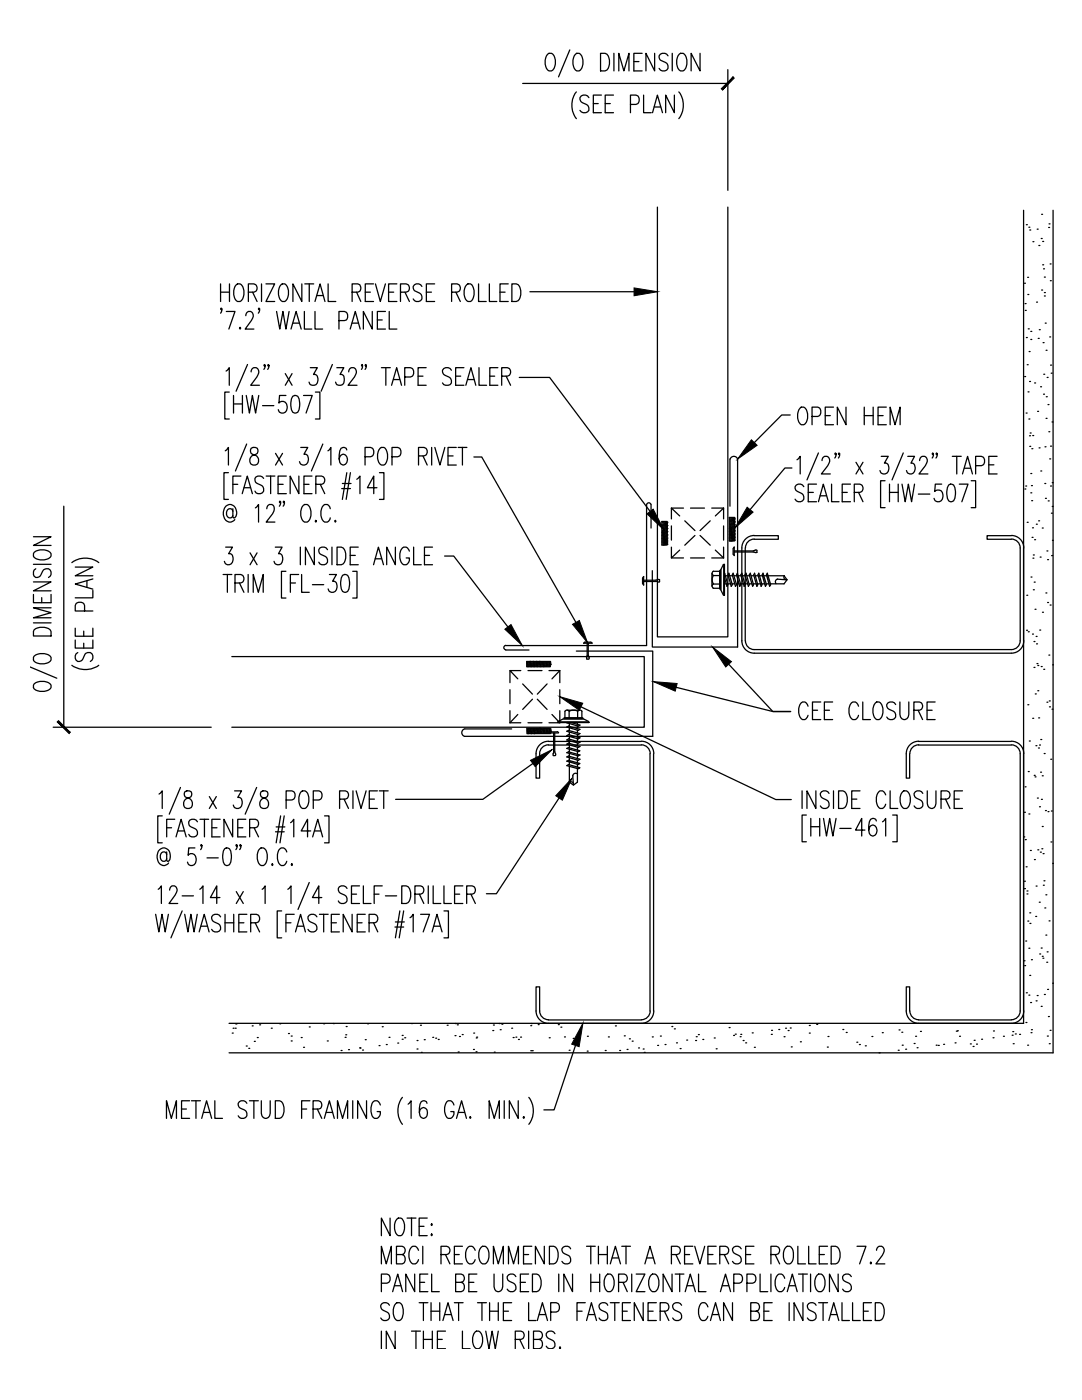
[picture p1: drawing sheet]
<svg xmlns="http://www.w3.org/2000/svg" width="216mm" height="279mm" viewBox="0 0 216 279" stroke-linecap="round" stroke-linejoin="round" font-family="sans-serif">
<g fill="none" stroke="#000" stroke-width=".25">
<path d="M104.3 16.7h40.9M109.3 10.8l.2-.2a.96 .96 0 0 1 1.2 .9 2.28 2.28 0 0 1-.6 2.7 .96 .96 0 0 1-1.2-.9 2.63 2.63 0 0 1 .4-2.5zM113.7 10l-2.3 5.3M114.8 10.8l.3-.2a.94 .94 0 0 1 1.1 .9 2.28 2.28 0 0 1-.6 2.7 .94 .94 0 0 1-1.1-.9 2.63 2.63 0 0 1 .3-2.5zM115 18.3a4.4 4.4 0 0 0 0 5.4M117.5 19.5a.93 .93 0 0 0-1-.6 .93 .93 0 0 0-.8 .9l.3 .5 1 .5a.89 .89 0 0 1 .5 1.2 .89 .89 0 0 1-1.1 .5l-.7-.5M119.8 10.6h.9a2.07 2.07 0 0 1 .8 2.7l-.4 .7-.4 .2h-.9zM120 19h-1.6v3.5h1.6M122.4 19h-1.6v3.5h1.6M122.5 10.6v3.6M123.5 14.2v-3.6l1 3.6 1-3.6v3.6M126.5 12.3h1"/>
<path d="M128.1 10.6h-1.6v3.6h1.6M128.4 19v3.5h1.5M130.6 10.6v3.6l-1.7-3.6v3.6M133.3 11.1a.93 .93 0 0 0-1-.5 .93 .93 0 0 0-.8 .9l.3 .5 1 .5a.95 .95 0 0 1 .2 1.5 .95 .95 0 0 1-1.5-.4M134.1 10.6v3.6M134.6 19v3.5l-1.8-3.5v3.5M135.5 18.3a4.4 4.4 0 0 1 0 5.4M135.5 10.8l.3-.2a.96 .96 0 0 1 1.1 .9 2.28 2.28 0 0 1-.6 2.7 .96 .96 0 0 1-1.1-.9 2.63 2.63 0 0 1 .3-2.5zM139.7 10.6v3.6l-1.8-3.6v3.6M145.2 13.9v24.1M118.4 20.7h1M120.8 20.7h1"/>
<path d="M125.8 20.8h1.1a.98 .98 0 0 0 .7-.9 .98 .98 0 0 0-.7-.9h-1.1v3.5M130.2 22.5l1-3.5 1 3.5M130.5 21.4h1.3M44 56.7v3.5M44 58.3h1.8M45.8 56.7v3.5M47.1 56.8l.3-.1a.96 .96 0 0 1 1.1 .8 2.28 2.28 0 0 1-.6 2.7 .96 .96 0 0 1-1.1-.9 2.63 2.63 0 0 1 .3-2.5zM49.6 58.3h1.1a.85 .85 0 0 0 .6-.8 .85 .85 0 0 0-.6-.8h-1.1v3.5M50.4 58.3l.9 1.9M52.2 56.7v3.5M53.1 56.7h1.7l-1.7 3.5h1.7M56.1 56.8l.2-.1a.94 .94 0 0 1 1.1 .8 2.38 2.38 0 0 1-.6 2.7 .96 .96 0 0 1-1.1-.9 2.63 2.63 0 0 1 .4-2.5z"/>
<path d="M60.2 56.7v3.5l-1.8-3.5v3.5M60.8 56.7h1.8M61.7 56.7v3.5M63.2 59h1.3M65.5 56.7v3.5h1.5M70.3 58.3h1.1a.86 .86 0 0 0 .6-.8 .86 .86 0 0 0-.6-.8h-1.1v3.5M71.1 58.3l.9 1.9M72.9 58.3h1M74.5 56.7h-1.6v3.5h1.6M74.9 56.7l1 3.5 1-3.5M77.5 58.3h1.1M79.2 56.7h-1.7v3.5h1.7"/>
<path d="M79.9 58.3h1.2a.85 .85 0 0 0 .6-.8 .85 .85 0 0 0-.6-.8h-1.2v3.5M80.8 58.3l.9 1.9M84.2 57.2a.9 .9 0 0 0-1-.6 .9 .9 0 0 0-.7 .9l.2 .5 1 .5a.93 .93 0 0 1 .3 1.5 .93 .93 0 0 1-1.5-.3M85.1 58.3h1M86.7 56.7h-1.6v3.5h1.6M90.1 58.3h1.1a.85 .85 0 0 0 .7-.8 .85 .85 0 0 0-.7-.8h-1.1v3.5M91 58.3l.8 1.9M93.1 56.8l.3-.1a.89 .89 0 0 1 1.1 .8 2.38 2.38 0 0 1-.6 2.7 .96 .96 0 0 1-1.2-.9 2.63 2.63 0 0 1 .4-2.5zM95.5 56.7v3.5h1.5M97.6 56.7v3.5h1.5M99.8 58.3h1M101.4 56.7h-1.6v3.5h1.6"/>
<path d="M102.1 56.7h.9a2.07 2.07 0 0 1 .8 2.6l-.4 .7-.4 .2h-.9zM105.7 58.2h20.8M131.2 41.3v85.8h14v-85.8M204.2 42v162.2h-158.5M204.4 56.5h.1M204.8 44.8h.1M205 55.3h.1M205.1 58.8h.1M205.3 45.4h.1M205.5 45.9h.1M206.1 48.2h.1M207 45.7h.1"/>
<path d="M207.3 49h.1M207.8 47.6h.1M207.8 42.8h.1M207.8 57.9h.1M208.1 52.8h.1M208.1 48.2h.1M208.2 53.7h.1M208.4 55.3h.1M208.4 59.1h.1M208.4 58.4h.1M209.2 45.4h.1M209.3 44.7h.1"/>
<path d="M209.5 52.7h.1M209.6 56h.1M210.1 42v168.1h-164.4M44.3 61.7l-.2 .1-.1-.1 .1-.2a.79 .79 0 0 1-.1 1M45.1 74.1l.6-.7v3.5M45.2 62.2h1.7l-1.2 3.5M45.7 78.2h-.8v5.4h.8M46.6 78.9v3.5M47.9 65.3l.1 .2-.1 .2-.1-.2zM48.4 78.9v3.5M49.1 63a.8 .8 0 0 1 .9-.8 1.11 1.11 0 0 1 .2 1.8l-1.3 1.7h1.8M49.1 78.9l.7 3.5 .6-3.5 .6 3.5 .6-3.5"/>
<path d="M49.4 72.7l-2.3 5.4M50.1 74.2a.88 .88 0 0 1 .5-.8h.5a1.14 1.14 0 0 1 .2 1.8l-1.3 1.7h1.8M51.8 61.7l-.1 .1-.2-.1 .2-.2a.79 .79 0 0 1-.2 1M52.9 72.9l-.1 .2-.2-.2 .2-.2a.74 .74 0 0 1-.2 1M53.7 72.9l-.2 .2-.1-.2 .1-.2a.74 .74 0 0 1-.1 1M55.2 62.2l.6 3.5 .7-3.5 .6 3.5 .6-3.5M56.9 74.6l1.4 2.3M57.1 78.9h-1.3l-.1 1.5a.97 .97 0 0 1 1.2-.2 .97 .97 0 0 1 .4 1.2 .91 .91 0 0 1-.7 1 .91 .91 0 0 1-1.1-.6M58.1 65.7l1-3.5 1 3.5M58.3 74.6l-1.4 2.3M58.4 79.1l.4-.2 .6 .2a3.4 3.4 0 0 1 0 3.2l-.4 .1-.6-.1a3.4 3.4 0 0 1 0-3.2zM58.4 64.5h1.3"/>
<path d="M60.6 78.9h1.7l-1.2 3.5M60.7 62.2v3.5h1.5M61.9 73.4h1.4l-.7 1.3h.3a1.24 1.24 0 0 1-.2 2.2 .74 .74 0 0 1-1-.6M62.9 60.2l1-3.5 .9 3.5M62.9 62.2v3.5h1.5M62.9 78.2h.9v5.4h-.9M66.3 72.7l-2.2 5.4M67.2 73.4h1.4l-.8 1.3h.4a1.45 1.45 0 0 1 .2 2.1 .91 .91 0 0 1-1.4-.5M67.6 64l1.5-.1a1.03 1.03 0 0 0-.4-1.7h-1.1v3.5M69.6 74.2a.88 .88 0 0 1 .5-.8h.5a1.14 1.14 0 0 1 .1 1.8l-1.2 1.7h1.7M69.9 65.7l1-3.5 1 3.5M70.3 64.5h1.2"/>
<path d="M72.3 72.9l-.1 .2-.1-.2 .1-.2 .1 .2-.2 .8M73.1 72.9l-.1 .2-.2-.2 .2-.2a.74 .74 0 0 1-.2 1M74.3 62.2v3.5l-1.8-3.5v3.5M75.3 63.9h1M76.1 73.4h1.8M76.9 62.2h-1.6v3.5h1.6M77 73.4v3.5M77.7 62.2v3.5h1.5M78.1 76.9l1-3.5 1 3.5M78.5 75.7h1.2M80.8 75.2h1.1a.98 .98 0 0 0 .7-.9 .98 .98 0 0 0-.7-.9h-1.1v3.5M83.4 75.1h1"/>
<path d="M85 73.4h-1.6v3.5h1.6M90.1 73.9a.93 .93 0 0 0-1.1-.6 .93 .93 0 0 0-.7 .9l.2 .5 1.1 .5a.89 .89 0 0 1 .4 1.2 .89 .89 0 0 1-1.1 .5l-.4-.1-.2-.4M90.9 75.1h1M92.6 73.4h-1.7v3.5h1.7M92.9 76.9l1.1-3.5 .9 3.5M93.3 75.7h1.3M95.6 73.4v3.5h1.5M97.7 75.1h1M99.3 73.4h-1.6v3.5h1.6M100.1 75.1h1.1a.88 .88 0 0 0 .7-.9 .88 .88 0 0 0-.7-.8h-1.1v3.5M101 75.1l.9 1.8M103.6 75.3h6.1l20 26.8"/>
<path d="M204.5 75.2h.1M204.5 60.6h.1M204.6 61.9h.1M204.8 67.4h.1M205 72.8h.1M205.1 78.2h.1M205.2 65.6h.1M205.3 70.2h.1M205.4 76.1h.1M205.7 67.7h.1M205.7 66.1h.1M206.4 76.4h.1"/>
<path d="M206.8 60.3h.1M207.2 67.5h.1M207.4 65.8h.1M207.6 77.2h.1M208.1 68.4h.1M208.2 78.7h.1M208.3 74.7h.1M208.6 64.5h.1M208.7 69.9h.1M208.8 79.2h.1M208.9 75.3h.1M209.5 67.2h.1"/>
<path d="M209.6 72.9h.1M209.7 74.5h.1M44.9 90l.7-.7v3.5M45.6 94.3h-.9v5.4h.9M46.5 96.7h.9M46.6 80.6h1.8M48.1 95h-1.6v3.5M48.3 98.5l1-3.5 1.1 3.5M48.7 97.3h1.3M49.2 88.6l-2.2 5.4M50.1 89.5a.82 .82 0 0 0 .3 1.1 1.14 1.14 0 0 1 1.2 .9 1.14 1.14 0 0 1-.6 1.3 1.01 1.01 0 0 1-1.2-.8 1.01 1.01 0 0 1 .8-1.2l.5-.2a.73 .73 0 0 0 .4-.7 .73 .73 0 0 0-.5-.6zM52.4 81h2.2"/>
<path d="M52.6 95.5a.89 .89 0 0 0-1.1-.5 .89 .89 0 0 0-.5 1.2l1.1 .6a.93 .93 0 0 1 .3 1.6 .93 .93 0 0 1-1.5-.4M53.1 95h1.7M54 95v3.5M55 90.5l1.4 2.3M55.5 96.7h1M56.4 90.5l-1.4 2.3M57.1 95h-1.6v3.5h1.6M59.6 95v3.5l-1.7-3.5v3.5M60 89.3h1.4l-.8 1.3h.4a1.24 1.24 0 0 1-.2 2.2 .79 .79 0 0 1-1-.7M60.6 96.7h1.1M62.3 95h-1.7v3.5h1.7M63 96.7h1.2a.85 .85 0 0 0 .6-.9 .85 .85 0 0 0-.6-.8h-1.2v3.5"/>
<path d="M63.9 96.7l.9 1.8M64.4 88.6l-2.3 5.4M65.4 90l.6-.7v3.5M68.2 97.5h1.7M68.3 96.5h1.7M69.2 89.8l-.1-.3-.4-.2-.6 .2a3.4 3.4 0 0 0 0 3.1l.3 .2a1.1 1.1 0 0 0 .9-1.1 1.1 1.1 0 0 0-.9-1.1l-.3 .2-.4 .8M69.2 94.3l-.9 5.4M69.9 94.3l-.8 5.4M71.2 95.6l.6-.6v3.5M72.8 91.2h1.1a.98 .98 0 0 0 .7-1 .98 .98 0 0 0-.7-.9h-1.1v3.5M75.2 97.3h-1.9l1.3-2.3v3.5M75.7 94.3h.9v5.4h-.9"/>
<path d="M75.8 89.5l.3-.2a.89 .89 0 0 1 1.1 .8 2.38 2.38 0 0 1-.6 2.7 .96 .96 0 0 1-1.1-.8 2.63 2.63 0 0 1 .3-2.5zM78.2 91.2h1.2a.98 .98 0 0 0 .6-1 .98 .98 0 0 0-.6-.9h-1.2v3.5M83.5 91h1.1a.88 .88 0 0 0 .7-.9 .88 .88 0 0 0-.7-.8h-1.1v3.5M84.4 91l.8 1.8M86.1 89.3v3.5M86.8 89.3l1 3.5 1-3.5M89.4 91h1M91 89.3h-1.6v3.5h1.6M91.4 89.3h1.8M92.3 89.3v3.5M94.6 91.2h1.5l18.8 33M145.7 91.6v9.4"/>
<path d="M147.2 91.6v37.5h-17v-15.2M147.2 91.6a.78 .78 0 0 0-.8-.5 .78 .78 0 0 0-.7 .5M157.7 82.8h-1.7l-5.5 5.5M158 93.4h-1.4l-6.9 8.3M159 91.8l.7-.7v3.5M159.7 81.4l.2-.1a.96 .96 0 0 1 1.1 .8 2.28 2.28 0 0 1-.6 2.7 .94 .94 0 0 1-1.1-.9 2.63 2.63 0 0 1 .4-2.5zM160.4 97.1a.9 .9 0 0 0-1-.5 .9 .9 0 0 0-.7 .9 1.41 1.41 0 0 0 1.2 .9 .93 .93 0 0 1 .3 1.6 .93 .93 0 0 1-1.5-.4M161.3 98.3h1M162 83.1h1.2a1.01 1.01 0 0 0 .6-.9 1.01 1.01 0 0 0-.6-.9h-1.2v3.5M162.9 96.6h-1.6v3.5h1.6M163.3 90.4l-2.3 5.4M163.6 98.9h1.3"/>
<path d="M164 91.9a.88 .88 0 0 1 .5-.8h.5a1.14 1.14 0 0 1 .2 1.8l-1.3 1.7h1.8M164.7 82.9h1M165.9 96.6v3.5h1.5M166.3 81.3h-1.6v3.5h1.6M166.8 90.6l-.1 .1-.1-.1 .1-.2a.79 .79 0 0 1-.1 1M167.5 90.6l-.1 .1-.1-.1 .1-.2a.79 .79 0 0 1-.1 1M168 98.3h1.1M168.8 81.3v3.5l-1.7-3.5v3.5M169.7 96.6h-1.7v3.5h1.7M170.5 98.3h1.1a.85 .85 0 0 0 .6-.9 .85 .85 0 0 0-.6-.8h-1.1v3.5M170.8 92.3l1.4 2.3M171.3 98.3l.9 1.8"/>
<path d="M172.2 92.3l-1.4 2.3M172.5 82.9h1.7M172.5 81.3v3.5M174.2 81.3v3.5M175.2 82.9h1M175.8 91.1h1.4l-.7 1.3h.4a1.24 1.24 0 0 1-.3 2.2 .79 .79 0 0 1-1-.7M176.6 95.9h-.9v5.4h.9M176.9 81.3h-1.7v3.5h1.7M177.5 98.3h1.7M177.5 96.6v3.5M177.6 84.8v-3.5l1 3.5 1-3.5v3.5M179.2 96.6v3.5"/>
<path d="M180 96.6l.6 3.5 .7-3.5 .6 3.5 .6-3.5M180.2 90.4l-2.2 5.4M181.1 91.1h1.4l-.7 1.3h.3a1.26 1.26 0 0 1-.2 2.2 .79 .79 0 0 1-1-.7M183.2 98.6h2.3M183.5 91.9a.88 .88 0 0 1 .5-.8h.5a1.14 1.14 0 0 1 .1 1.8l-1.2 1.7h1.8M186.3 90.6l-.2 .1-.1-.1 .1-.2a.79 .79 0 0 1-.1 1M187 90.6l-.1 .1-.1-.1 .1-.2a.79 .79 0 0 1-.1 1M187.9 96.6h-1.3l-.1 1.5a.99 .99 0 0 1 1.2-.2 .99 .99 0 0 1 .5 1.2 .91 .91 0 0 1-.8 1 .91 .91 0 0 1-1-.6M189.3 96.8l.3-.2 .7 .2a3.4 3.4 0 0 1 0 3.2l-.7 .1a1.84 1.84 0 0 1-.7-2l.1-.8zM190 91.1h1.8M190.9 91.1v3.5M191.4 96.6h1.8l-1.3 3.5"/>
<path d="M192.1 94.6l1-3.5 .9 3.5M192.4 93.4h1.3M193.8 95.9h.9v5.4h-.9M194.7 92.9h1.1a.98 .98 0 0 0 .7-.9 .98 .98 0 0 0-.7-.9h-1.1v3.5M197.3 92.8h1M199 91.1h-1.7v3.5h1.7M204.5 97.6h.1M204.7 97h.1M204.8 82.4h.1M205.3 83.6h.1M205.4 87h.1M205.5 89.1h.1"/>
<path d="M205.6 86.4h.1M205.7 98.4h.1M205.7 94.5h.1M205.8 96.9h.1M205.9 99.9h.1M205.9 89.5h.1M206.1 86.9h.1M207 82.1h.1M207.3 89.4h.1M207.7 94h.1M208.5 96.5h.1M208.5 89.2h.1"/>
<path d="M208.6 99.5h.1M208.7 83.5h.1M209.1 80.7h.1M209.2 100h.1M209.3 86.2h.1M209.5 91.6h.1M209.6 89h.1M209.6 97h.1M209.9 84.2h.1M210 96.3h.1M6.7 118.6v1.7h3.5v-1.7M6.7 116.1h3.5l-3.5 1.8h3.5"/>
<path d="M6.7 107.1h3.5l-3.5 1.8h3.5M6.7 112.6h3.5M6.8 110.3a2.47 2.47 0 0 1 3.4 .2 .94 .94 0 0 1-.9 1.1 2.21 2.21 0 0 1-2.6-.6zM7.1 113.5a.91 .91 0 0 0-.5 1 .91 .91 0 0 0 .9 .7l.5-.2 .5-1a.93 .93 0 0 1 1.5-.3 .93 .93 0 0 1-.3 1.5M8.3 119.3v1M12.7 101v44.1M14.3 112.3a4.5 4.5 0 0 1 5.4 0M15 113.2h3.5l-3.5 1.7h3.5M17.3 115.9v1.3M18.5 117.8v1.5h-3.5M18.5 115.5l-3.5 1.1 3.5 1M44.5 114.7h1.8"/>
<path d="M45 109.2h1.4l-.8 1.3h.4a1.28 1.28 0 0 1-.3 2.2 .77 .77 0 0 1-.9-.7M45.4 114.7v3.5M46.5 102l-.2-.3-.2-.2a.91 .91 0 0 0-.9 .9 .91 .91 0 0 0 .9 .9l.4-.4M46.5 101.5v1.7l.1 .1a1.04 1.04 0 0 0 .5-1.6 1.22 1.22 0 0 0-1.2-1 1.22 1.22 0 0 0-1.2 1 1.69 1.69 0 0 0 1.4 2.5l.7-.5M46.9 116.3h1.1a.88 .88 0 0 0 .7-.8 .88 .88 0 0 0-.7-.8h-1.1v3.5M47.8 116.3l.9 1.9M49.5 114.7v3.5M49.9 110.3l1.4 2.4M50.5 118.2v-3.5l1 3.5 1-3.5v3.5M51 101.4l.6-.7v3.5M51.3 110.3l-1.4 2.4M53.2 101.5a.88 .88 0 0 1 .5-.8h.6a1.21 1.21 0 0 1 .1 1.8l-1.3 1.7h1.7"/>
<path d="M54.9 109.2h1.4l-.7 1.3h.4a1.32 1.32 0 0 1-.3 2.2 .79 .79 0 0 1-1-.7M56 100.2l-.1 .1-.2-.1 .2-.2a.79 .79 0 0 1-.2 1M56.8 100.2l-.2 .1-.1-.1 .1-.2a.79 .79 0 0 1-.1 1M57.1 114h-.9v5.4h.9M57.9 116.3h1.1M59.6 114.7h-1.7v3.5M59.9 109.2v3.5M60.2 114.7v3.5h1.5M60.5 100.9l.3-.2a.96 .96 0 0 1 1.1 .8 2.28 2.28 0 0 1-.6 2.7 .96 .96 0 0 1-1.2-.9 2.63 2.63 0 0 1 .4-2.4zM62.3 116.7h2.3M62.7 109.2v3.5l-1.8-3.5v3.5M63 103.9l.1 .1-.1 .2-.1-.2z"/>
<path d="M65.3 109.7a.88 .88 0 0 0-1.1-.5 .88 .88 0 0 0-.5 1.1l1.1 .7a.93 .93 0 0 1 .3 1.5 .93 .93 0 0 1-1.5-.3M65.7 114.7h1.4l-.7 1.3h.3a1.28 1.28 0 0 1-.2 2.2 .79 .79 0 0 1-1-.7M65.9 101.5a.85 .85 0 0 0-.5-.7 .85 .85 0 0 0-.9 .1 2.41 2.41 0 0 0 .3 3.3 .89 .89 0 0 0 1.1-.9M66.2 109.2v3.5M66.9 103.9l.1 .1-.1 .2-.1-.2zM67.3 109.2h.8a2.11 2.11 0 0 1 .6 3l-.2 .3-.4 .2h-.8zM68.4 114.8l.3-.1 .7 .1a3.5 3.5 0 0 1 0 3.2l-.4 .2-.6-.2a3.5 3.5 0 0 1 0-3.2zM69.9 110.8h1M70.4 114h.8v5.4h-.8M71.5 109.2h-1.6v3.5h1.6M74.5 112.7l1-3.5 1 3.5M74.9 111.5h1.2"/>
<path d="M78.9 109.2v3.5l-1.7-3.5v3.5M81.7 110a.89 .89 0 0 0-.9-.8 .89 .89 0 0 0-.9 .8 2.32 2.32 0 0 0 .6 2.7 1.03 1.03 0 0 0 1.2-1.3h-.6M82.5 109.2v3.5h1.6M84.7 110.8h1M86.3 109.2h-1.6v3.5h1.6M88.7 111h1.8l10.8 14.1M128.2 115.4v1.1M128.2 116.5l.3 .2M128.4 115.8h2.5M128.4 115.1v1.7M128.5 115.1l-.3 .2M129 100.7v28.1h-28.1"/>
<path d="M129.9 100.7a.44 .44 0 0 0-.4-.4 .44 .44 0 0 0-.5 .4M129.9 100.7v4.7M131.2 115.6l-.3 .2M131.2 115.7h.4v.4l-3.2-.1M132.1 108.2h.1M132.1 107.5h.1M132.1 106.9h.1M132.1 106.3h.1M132.1 104.1h1v4.7h-1zM132.1 105.5h.1M132.1 104.8h.1M132.1 104.2h.1"/>
<path d="M132.2 108.6h.1M132.2 107.9h.1M132.2 107.3h.1M132.2 106.7h.1M132.2 106.1h.1M132.2 107.1h.1M132.2 106.5h.1M132.2 105.8h.1M132.2 105.2h.1M132.2 104.6h.1M132.2 108.3h.1M132.2 107.7h.1"/>
<path d="M132.2 104.4h.1M132.3 108.8h.1M132.3 108.1h.1M132.3 107.5h.1M132.3 106.9h.1M132.3 106.3h.1M132.3 105.6h.1M132.3 105h.1M132.3 106h.1M132.3 105.4h.1M132.3 104.8h.1M132.3 104.2h.1"/>
<path d="M132.4 108.5h.1M132.4 107.9h.1M132.4 107.3h.1M132.4 106.7h.1M132.4 108.3h.1M132.4 107.7h.1M132.4 107.1h.1M132.4 106.4h.1M132.4 105.8h.1M132.4 105.2h.1M132.4 104.6h.1M132.4 105.6h.1"/>
<path d="M132.4 105h.1M132.4 104.4h.1M132.5 108.7h.1M132.5 108.1h.1M132.5 107.5h.1M132.5 106.8h.1M132.5 106.2h.1M132.5 107.2h.1M132.5 106.6h.1M132.5 106h.1M132.5 105.4h.1M132.5 104.7h.1"/>
<path d="M132.5 104.1h.1M132.6 108.5h.1M132.6 107.9h.1M132.6 104.5h.1M132.6 108.3h.1M132.6 107.7h.1M132.6 107h.1M132.6 106.4h.1M132.6 105.8h.1M132.6 105.2h.1M132.7 106.2h.1M132.7 105.6h.1"/>
<path d="M132.7 104.9h.1M132.7 104.3h.1M132.7 108.7h.1M132.7 108h.1M132.7 107.4h.1M132.7 106.8h.1M132.7 108.5h.1M132.7 107.8h.1M132.7 107.2h.1M132.7 106.6h.1M132.7 106h.1M132.7 105.3h.1"/>
<path d="M132.7 104.7h.1M132.7 104.1h.1M132.8 105.8h.1M132.8 105.1h.1M132.8 104.5h.1M132.8 108.2h.1M132.8 107.6h.1M132.8 107h.1M132.8 106.4h.1M132.9 107.4h.1M132.9 106.8h.1M132.9 106.1h.1"/>
<path d="M132.9 105.5h.1M132.9 104.9h.1M132.9 104.3h.1M132.9 108.6h.1M132.9 108h.1M132.9 104.7h.1M133 108.4h.1M133 107.8h.1M133 107.2h.1M133 106.6h.1M133 105.9h.1M133 105.3h.1"/>
<path d="M133 106.3h.1M133 105.7h.1M133 105.1h.1M133 104.5h.1M133 108.2h.1M133 107.6h.1M133 106.9h.1M133.1 108.6h.1M133.1 108h.1M133.1 107.4h.1M133.1 106.7h.1M133.1 106.1h.1"/>
<path d="M133.1 105.5h.1M133.1 104.9h.1M133.1 104.2h.1M134 109.2v2.2l1.6-1.6M134 111.4h2.4M134 101.4v2.2M134 105v2.8M134 101.4l1.6 1.6M134 101.4h2.4M136.6 103.9l2.1 2M137.8 111.4h2.8M137.8 101.4h2.8"/>
<path d="M138.7 106.9l-2.1 1.9M139.7 106.9l2 1.9M141.7 103.9l-2 2M142 111.4h2.4M142 101.4h2.4M142.1 114.4v2.6M142.3 114.9h1.3M142.3 114h1.3M142.3 116.6h1.3M142.3 117.4h1.3M142.3 114l-.2 .4 .2 .4M142.3 116.5l-.2 .5 .2 .4"/>
<path d="M142.3 114.8a1.55 1.55 0 0 0 0 1.7M142.7 109.8l1.7 1.6M143.6 113.9v3.6M143.7 113.9h.1M143.7 117.5h.1M144.3 112.7h.2v6.1h-.2l-.5-1.1v-4zM144.4 101.4l-1.7 1.6M144.4 101.4v2.2M144.4 105v2.8M144.4 109.2v2.2M144.5 112.6l.1 6.2zM144.6 115.3l.5 1.7 .1-.3-.6-2.3v2.1h.3"/>
<path d="M144.7 114.9h.6M145.2 116.5h.6M145.4 114.4l.7 2.3-.2 .3-.6-2.3zM145.5 107.4h.1M145.5 106.7h.1M145.5 106.1h.1M145.5 105.5h.1M145.5 103.3h1.1v4.7h-1.1zM145.6 106.5h.1M145.6 105.9h.1M145.6 105.3h.1M145.6 104.7h.1"/>
<path d="M145.6 104h.1M145.6 103.4h.1M145.6 107.8h.1M145.6 107.2h.1M145.6 103.8h.1M145.6 114.9h.6M145.7 107.5h.1M145.7 106.9h.1M145.7 106.3h.1M145.7 105.7h.1M145.7 105h.1M145.7 104.4h.1"/>
<path d="M145.7 105.5h.1M145.7 104.8h.1M145.7 104.2h.1M145.7 103.6h.1M145.7 108h.1M145.7 107.3h.1M145.7 106.7h.1M145.7 106.1h.1M145.8 107.1h.1M145.8 106.5h.1M145.8 105.8h.1M145.8 105.3h.1"/>
<path d="M145.8 104.6h.1M145.8 104h.1M145.8 103.3h.1M145.8 107.8h.1M145.8 104.4h.1M145.8 103.8h.1M145.9 107.5h.1M145.9 106.9h.1M145.9 106.3h.1M145.9 105.6h.1M145.9 105h.1M145.9 106.7h.1"/>
<path d="M145.9 106.1h.1M145.9 105.4h.1M145.9 104.8h.1M145.9 104.2h.1M145.9 103.6h.1M146 107.9h.1M146 107.3h.1M146 103.9h.1M146 103.3h.1M146 107.7h.1M146 107.1h.1M146 106.4h.1"/>
<path d="M146 105.8h.1M146 105.2h.1M146 104.6h.1M146 105.6h.1M146 105h.1M146 104.4h.1M146 103.7h.1M146 116.5h.6M146.1 107.5h.1M146.1 106.9h.1M146.1 106.2h.1M146.1 107.2h.1"/>
<path d="M146.1 106.7h.1M146.1 106h.1M146.1 105.4h.1M146.1 104.7h.1M146.1 104.2h.1M146.1 103.5h.1M146.2 107.9h.1M146.2 104.5h.1M146.2 103.9h.1M146.2 103.3h.1M146.2 107.7h.1M146.2 107h.1"/>
<path d="M146.2 106.4h.1M146.2 105.8h.1M146.2 105.2h.1M146.2 106.8h.1M146.2 106.2h.1M146.2 105.6h.1M146.2 105h.1M146.2 104.3h.1M146.2 103.7h.1M146.3 107.5h.1M146.3 104.1h.1M146.3 103.5h.1"/>
<path d="M146.3 109.5v1.1M146.3 114.4l.7 2.3-.2 .3-.7-2.3zM146.3 110.6l.2 .3M146.3 107.8h.1M146.3 107.2h.1M146.3 106.6h.1M146.3 106h.1M146.3 105.3h.1M146.3 104.7h.1M146.4 105.8h.1M146.4 105.1h.1M146.4 104.5h.1"/>
<path d="M146.4 103.9h.1M146.4 107.6h.1M146.4 107h.1M146.4 106.4h.1M146.5 107.4h.1M146.5 106.8h.1M146.5 106.1h.1M146.5 105.6h.1M146.5 104.9h.1M146.5 104.3h.1M146.5 103.6h.1M146.5 114.9h.5"/>
<path d="M146.5 104.7h.1M146.5 104.1h.1M146.5 103.4h.1M146.5 110h3.8M146.5 110.2h3.8M146.5 109.2v1.7M146.5 109.2l-.2 .2M146.5 107.8h.1M146.5 107.2h.1M146.5 106.6h.1M146.5 105.9h.1M146.5 105.3h.1"/>
<path d="M146.9 116.5h.6M147.1 114.4l.7 2.3-.2 .3-.6-2.3zM147.3 114.9h.6M147.8 116.5h.5M148 114.4l.7 2.3-.2 .3-.7-2.3zM148.2 114.9h.5M148.6 116.5h.6M148.7 109.4v18.5M148.9 114.4l.6 2.3-.2 .3-.6-2.3zM149 114.9h.6M149.5 116.5h.5M149.7 114.4l.7 2.3-.2 .3-.7-2.3z"/>
<path d="M149.8 114.9h.6M150.3 116.5h.6M150.3 110.2l.4 .1M150.5 106.9h4.8v.7h-4.8a1.69 1.69 0 0 0-1.8 1.7M150.5 106.9a2.48 2.48 0 0 0-2.5 2.5v18.5a2.48 2.48 0 0 0 2.5 2.5h51.3M150.6 114.4l.6 2.3-.2 .3-.6-2.3zM150.7 109.8l-.4 .1M150.7 109.8h.3v.5M150.7 114.9h.6M151 110.2h-.3M151.2 116.5h.6M151.4 114.4l.6 2.3-.1 .3-.7-2.3z"/>
<path d="M151.5 114.9h.6M152 116.5h.6M152.3 114.4l.6 2.3-.2 .3-.6-2.3zM152.4 114.9h.6M152.9 116.5h.5M153.1 114.4l.7 2.3-.2 .3-.7-2.3zM153.3 114.9h3.1l.6 .8-.6 .8h-2.7M155.1 115.6l1.8 .1M155.2 115.6l-.5 .3 .2 .6M156.5 114.9a.53 .53 0 0 0 0 .6 .53 .53 0 0 0 .6 .2M163.3 100.1l1-3.5 1 3.5M201.8 106.9h-4.8v.7h4.8"/>
<path d="M201.8 106.9a2.48 2.48 0 0 1 2.5 2.4M201.8 107.6a1.76 1.76 0 0 1 1.8 1.8v18.5a1.76 1.76 0 0 1-1.8 1.7M204.9 118.8h.1M205 104.2h.1M205.7 115.2h.1M205.9 107.2h.1M206 105.3h.1M206.1 111.4h.1M206.2 110.8h.1M206.2 117.7h.1M206.4 116.2h.1M206.4 107.7h.1"/>
<path d="M206.8 104.6h.1M207.2 103.9h.1M207.5 111.2h.1M208 105.4h.1M208.7 118.3h.1M208.9 110h.1M209 111.7h.1M209.8 102.4h.1M209.8 110.9h.1M210 101.1h.1M210 107.8h.1M6 133.1l5.3 2.3"/>
<path d="M6.7 124.3h3.5M6.8 136.5a2.47 2.47 0 0 1 3.4 .3 .94 .94 0 0 1-.9 1.1 2.21 2.21 0 0 1-2.6-.7zM6.8 131a2.47 2.47 0 0 1 3.4 .2 .96 .96 0 0 1-.9 1.1 2.21 2.21 0 0 1-2.6-.6zM6.8 125.7a2.66 2.66 0 0 1 3.2 0l.2 .3v.9h-3.5zM10.2 121.3h-3.5l3.5 1-3.5 1h3.5M14.3 132.8a4.6 4.6 0 0 0 5.4 0M15 127.7v1.6h3.5v-1.6M15 125.4v1.6h3.5v-1.6M15.5 130.2a.93 .93 0 0 0-.5 1.1 .93 .93 0 0 0 .9 .7l.5-.2 .5-1.1a.89 .89 0 0 1 1.1-.4 .89 .89 0 0 1 .5 1.1l-.1 .4-.4 .2M16.7 126v1M16.7 128.4v.9M16.9 121.9v-1.1a.98 .98 0 0 0-1-.6 .98 .98 0 0 0-.9 .6v1.1h3.5"/>
<path d="M46.3 131h82.3v14.1h-82.3M100.9 128.8a.44 .44 0 0 0-.4 .4 .44 .44 0 0 0 .4 .5h4.7M101.8 133.8v2.4M101.8 137.6v2.8M103.9 133.8h-2.1l1.5 1.7M104.3 136.5l1.9 2M105.1 132h4.7v1.1h-4.7zM105.1 132.4h.1M105.1 132.2h.1M105.2 132.6h.1M105.2 132.9h.1M105.3 133h.1"/>
<path d="M105.3 132.1h.1M105.4 132.3h.1M105.4 133.8h2.7M105.4 132.7h.1M105.4 132.5h.1M105.4 132.9h.1M105.5 132.2h.1M105.6 132.3h.1M105.6 132.6h.1M105.6 133h.1M105.6 132.8h.1M105.7 132h.1"/>
<path d="M105.7 132.2h.1M105.8 132.4h.1M105.8 132.6h.1M105.9 132.8h.1M105.9 133h.1M105.9 132.3h.1M105.9 132.1h.1M106 132.5h.1M106 132.7h.1M106.1 132.9h.1M106.2 132.1h.1M106.2 132.6h.1"/>
<path d="M106.2 132.3h.1M106.2 132.8h.1M106.2 139.5l-1.9 2.1M106.3 132.9h.1M106.3 132h.1M106.4 132.2h.1M106.4 132.4h.1M106.5 132.6h.1M106.5 133h.1M106.5 132.8h.1M106.5 132.1h.1M106.6 132.3h.1"/>
<path d="M106.6 132.5h.1M106.7 132.7h.1M106.7 132.9h.1M106.8 132.3h.1M106.8 132.1h.1M106.8 132.6h.1M106.9 132.8h.1M106.9 132.9h.1M107 132h.1M107 132.2h.1M107 132.6h.1M107 132.4h.1"/>
<path d="M107.1 132.8h.1M107.1 133h.1M107.2 132.1h.1M107.2 132.3h.1M107.2 139.5l2 2.1M107.3 132.5h.1M107.3 132.9h.1M107.3 132.7h.1M107.4 132.1h.1M107.4 132.3h.1M107.5 132.6h.1M107.5 132.7h.1"/>
<path d="M107.6 132.9h.1M107.6 132.2h.1M107.6 132h.1M107.6 132.4h.1M107.7 132.6h.1M107.7 132.8h.1M107.8 133h.1M107.8 132.1h.1M107.9 132.3h.1M107.9 132.7h.1M107.9 132.5h.1M107.9 132.9h.1"/>
<path d="M108 132.1h.1M108.1 132.3h.1M108.1 132.6h.1M108.1 132.9h.1M108.1 132.7h.1M108.2 132.2h.1M108.3 132.4h.1M108.3 132.6h.1M108.4 132.8h.1M108.4 133h.1M108.4 132.3h.1M108.4 132.1h.1"/>
<path d="M108.5 132.5h.1M108.5 132.7h.1M108.6 132.9h.1M108.7 132.1h.1M108.7 132.5h.1M108.7 132.3h.1M108.7 132.7h.1M108.8 132.9h.1M108.9 132.2h.1M108.9 132.4h.1M109 132.8h.1M109 132.6h.1"/>
<path d="M109 133h.1M109 132.1h.1M109.1 132.3h.1M109.1 132.5h.1M109.2 132.6h.1M109.2 136.5l-2 2M109.2 132.9h.1M109.2 132.1h.1M109.3 132.3h.1M109.3 132.5h.1M109.4 132.7h.1M109.4 132.9h.1"/>
<path d="M109.5 132.2h.1M109.5 132.6h.1M109.5 132.4h.1M109.5 133.8h2.2M109.6 132.8h.1M109.6 133h.1M109.7 132.1h.1M109.7 132.3h.1M109.8 132.5h.1M109.8 132.6h.1M111.7 133.8l-1.6 1.7M111.7 133.8v2.4"/>
<path d="M111.7 137.6v2.8M115 129.9h15.2v17.1h-37.5a.77 .77 0 0 1-.6-.8 .77 .77 0 0 1 .6-.7h9.4M116.4 128.4h1.7M116.7 128.2h1.1M116.7 128.1l-.2 .3M117.1 131.5h.4M117.2 128.4v2.4M117.2 130.8l-.2 .5 .1 .2M117.4 128.4v2.4M117.4 130.8l.2 .5-.1 .2M117.9 128.1l.3 .3M145.4 132.6l8.8 9.4h3.6h-3.6l-19.3-4.8"/>
<path d="M148.7 127.9a1.76 1.76 0 0 0 1.8 1.7h51.3M204.3 127.9a2.48 2.48 0 0 1-2.5 2.5M204.8 125.8h.1M205.2 126.1h.1M206 126.5h.1M206.3 133.2h.1M206.3 128h.1M206.5 121.6h.1M206.6 138.5h.1M206.7 127h.1M206.8 128.5h.1M206.9 132.4h.1"/>
<path d="M207.1 132.8h.1M207.1 137.9h.1M207.5 125.7h.1M207.8 133h.1M208 122.2h.1M208.3 133.6h.1M209 120.2h.1M209.3 130.7h.1M209.4 139.9h.1M209.5 120.7h.1M210 132.7h.1M10.6 145.1h31.5"/>
<path d="M31.7 158.5l.7-.7v3.5M36 157.2l-2.2 5.3M36.9 158a.79 .79 0 0 0 .3 1.1 1.16 1.16 0 0 1 1.2 .9 1.16 1.16 0 0 1-.7 1.3 1.03 1.03 0 0 1-1.1-.8 1.03 1.03 0 0 1 .8-1.2l.5-.2a.71 .71 0 0 0 .4-.7 .71 .71 0 0 0-.6-.6zM41.8 159l1.4 2.3M43.2 159l-1.4 2.3M46.8 157.8h1.4l-.8 1.3h.4a1.28 1.28 0 0 1-.2 2.2 .79 .79 0 0 1-1-.6M51.2 157.2l-2.3 5.3M52.1 158a.79 .79 0 0 0 .3 1.1 1.16 1.16 0 0 1 1.1 .9 1.16 1.16 0 0 1-.6 1.3 1.04 1.04 0 0 1-1.1-.8 1.04 1.04 0 0 1 .8-1.2l.5-.2a.71 .71 0 0 0 .4-.7 .71 .71 0 0 0-.6-.6zM57.1 159.7h1.1a.96 .96 0 0 0 .7-1 .96 .96 0 0 0-.7-.9h-1.1v3.5M60.1 158l.3-.2a1.14 1.14 0 0 1 1.2 1.3 2.23 2.23 0 0 1-.7 2.2 .89 .89 0 0 1-1.1-.8 2.73 2.73 0 0 1 .3-2.5zM62.5 159.7h1.2a.98 .98 0 0 0 .6-1 .98 .98 0 0 0-.6-.9h-1.2v3.5M67.8 159.5h1.1a.85 .85 0 0 0 .7-.8 .85 .85 0 0 0-.7-.9h-1.1v3.5"/>
<path d="M68.7 159.5l.8 1.8M70.4 157.8v3.5M71.1 157.8l.9 3.5 1.1-3.5M73.7 159.5h1M75.3 157.8h-1.6v3.5h1.6M75.7 157.8h1.8M76.6 157.8v3.5M101.8 141.8v2.4M101.8 144.2h2.1M103.3 142.6l-1.5 1.6M105.1 145.3h4.7v1.1h-4.7zM105.2 145.8h.1"/>
<path d="M105.2 145.6h.1M105.2 146h.1M105.3 146.2h.1M105.3 146.4h.1M105.4 145.5h.1M105.4 144.2h2.7M105.4 145.6h.1M105.4 146.1h.1M105.4 145.9h.1M105.5 146.3h.1M105.6 145.5h.1M105.6 145.7h.1"/>
<path d="M105.6 145.9h.1M105.7 146.1h.1M105.7 146.3h.1M105.8 145.6h.1M105.8 145.4h.1M105.8 145.8h.1M105.9 146h.1M105.9 146.2h.1M105.9 146.4h.1M106 145.4h.1M106 145.9h.1M106 145.6h.1"/>
<path d="M106.1 146.1h.1M106.1 146.3h.1M106.2 145.5h.1M106.2 145.7h.1M106.3 146.1h.1M106.3 145.9h.1M106.3 152.4l-10 7.1h-17.4M106.3 146.3h.1M106.4 145.4h.1M106.4 145.6h.1M106.5 145.8h.1M106.5 146h.1"/>
<path d="M106.5 146.4h.1M106.5 146.2h.1M106.6 145.4h.1M106.6 145.6h.1M106.7 145.9h.1M106.7 146.1h.1M106.8 146.2h.1M106.8 145.7h.1M106.8 145.5h.1M106.9 145.9h.1M106.9 146.1h.1M107 146.3h.1"/>
<path d="M107 145.4h.1M107 145.6h.1M107.1 145.8h.1M107.1 146.2h.1M107.1 146h.1M107.2 146.4h.1M107.2 145.4h.1M107.3 145.6h.1M107.3 145.9h.1M107.3 146h.1M107.4 146.2h.1M107.4 145.5h.1"/>
<path d="M107.5 145.7h.1M107.5 145.9h.1M107.6 146.1h.1M107.6 146.3h.1M107.6 145.3h.1M107.7 145.8h.1M107.7 145.6h.1M107.7 146h.1M107.8 146.2h.1M107.8 146.4h.1M107.9 145.4h.1M107.9 145.6h.1"/>
<path d="M107.9 146h.1M107.9 145.9h.1M108 146.2h.1M108.1 145.5h.1M108.1 145.7h.1M108.1 145.9h.1M108.2 146.3h.1M108.2 146.1h.1M108.3 145.6h.1M108.3 145.8h.1M108.4 146h.1M108.4 146.1h.1"/>
<path d="M108.4 146.4h.1M108.5 145.6h.1M108.5 145.4h.1M108.5 145.8h.1M108.6 146h.1M108.6 146.2h.1M108.7 145.5h.1M108.7 145.7h.1M108.8 146.1h.1M108.8 145.9h.1M108.8 146.3h.1M108.9 145.6h.1"/>
<path d="M109 145.8h.1M109 146h.1M109 146.4h.1M109 146.1h.1M109.1 145.4h.1M109.1 145.6h.1M109.2 145.8h.1M109.2 146h.1M109.2 146.2h.1M109.3 145.7h.1M109.3 145.5h.1M109.4 145.9h.1"/>
<path d="M109.4 146.1h.1M109.4 148h18.6M109.4 148.7h18.6M109.4 147.9a2.48 2.48 0 0 0-2.4 2.5v4.9h.7v-4.9a1.76 1.76 0 0 1 1.7-1.8M109.5 146.3h.1M109.5 145.6h.1M109.5 144.2h2.2M109.6 145.9h.1M109.6 145.8h.1M109.6 146.1h.1M109.7 146.4h.1M109.7 145.4h.1"/>
<path d="M109.8 145.6h.1M109.8 146.3h1.6M109.8 145.8h.1M109.8 146h.1M110 146.1h1.2M110.1 146l-.3 .2M110.1 142.6l1.6 1.6M110.4 150.4v.4M110.5 146.3v3.8M110.5 150.1l-.1 .3M110.7 146.3v3.8M110.7 150.1l.2 .6-.5 .1"/>
<path d="M111.2 146l.3 .2M111.3 144.1l6.2 .1zM111.4 144l1-.5h4l1.1 .5v.1h-6.1zM111.6 159.2l-12.6 19.2h-1.9M111.7 141.8v2.4M112.6 143.3h3.7l-.1 .1h-3.6zM113.1 152.8l.3-.2 2.3 .6-.3 .2zM113.1 151.9l.3-.2 2.3 .7-.3 .2zM113.1 149.4l.3-.2 2.3 .6-.3 .2zM113.1 148.5l.3-.2 2.3 .7-.3 .2zM113.1 151.1l.3-.2 2.3 .6-.3 .2zM113.1 150.2l.3-.2 2.3 .7-.3 .1z"/>
<path d="M113.1 145.9l.3-.1 2.3 .6-.3 .2zM113.1 145.1l.3-.2 2.3 .7-.3 .2zM113.1 147.7l.3-.2 2.3 .6-.3 .2zM113.1 146.8l.3-.2 2.3 .6-.3 .3zM113.1 141.7h2.6M113.6 142v1.3M113.6 141.9l-.4-.2-.5 .2v1.4M113.6 142a1.55 1.55 0 0 1 1.7 0M113.6 152.9v3.2l.8 .6 .8-.6v-2.7M113.6 144.4v.6M113.6 145.3v.5M113.6 146.1v.6"/>
<path d="M113.6 147v.5M113.6 147.8v.6M113.6 148.6v.6M113.6 149.5v.6M113.6 150.3v.6M113.6 151.2v.6M113.6 152.1v.5M113.6 156.1a.53 .53 0 0 1 .6 0 .53 .53 0 0 1 .2 .6M114 144.2l1.7 .5-.3 .2-2.3-.7h2.1v.4M115.2 144.8v.6M115.2 145.7v.6M115.2 146.6v.5"/>
<path d="M115.2 147.4v.6M115.2 148.3v.5M115.2 149.1v.6M115.2 150v.6M115.2 150.8v.6M115.2 151.7v.5M115.2 152.5v.6M115.2 154.5l-.3-.2-.5 .3v1.9M115.3 142v1.3M115.3 141.9l.4-.2 .4 .2v1.4M115.9 141.1l38.9 18.5h3.1M128 147.9a2.48 2.48 0 0 1 2.5 2.5"/>
<path d="M128 148.6a1.76 1.76 0 0 1 1.7 1.8M129.7 150.4v51.4M130.4 150.4v51.4M160 157.8v3.5M161.2 140.9a.87 .87 0 0 0-.8-.8 .87 .87 0 0 0-.9 .8 2.28 2.28 0 0 0 .6 2.7 .94 .94 0 0 0 1.1-.8M162.1 141.7h1M162.8 157.8v3.5l-1.8-3.5v3.5M163.8 140.1h-1.7v3.5h1.7M164.5 141.7h1M165.4 158.3a.91 .91 0 0 0-1-.5 .91 .91 0 0 0-.7 .8l.2 .5 1 .6a.93 .93 0 0 1 .3 1.5 .93 .93 0 0 1-1.5-.4M166.1 140.1h-1.6v3.5h1.6M166.3 157.8v3.5"/>
<path d="M167.3 157.8h.9a2.11 2.11 0 0 1 .6 3l-.2 .4-.4 .1h-.9zM170 159.5h1M171.3 140.9a.89 .89 0 0 0-.9-.8 .89 .89 0 0 0-.9 .8 2.28 2.28 0 0 0 .7 2.7 .96 .96 0 0 0 1.1-.8M171.6 157.8h-1.6v3.5h1.6M172.2 140.1v3.5h1.5M174.7 140.3l.2-.2a.94 .94 0 0 1 1.2 .8 2.28 2.28 0 0 1-.7 2.7 .94 .94 0 0 1-1.1-.8 2.58 2.58 0 0 1 .4-2.5zM176.7 158.6a.87 .87 0 0 0-1.3-.6 2.49 2.49 0 0 0 .2 3.3 .96 .96 0 0 0 1.1-.8M177.6 157.8v3.5h1.5M178.7 140.6a.93 .93 0 0 0-1-.5 .93 .93 0 0 0-.8 .8l.3 .5 1 .5a.95 .95 0 0 1 .3 1.6 .95 .95 0 0 1-1.6-.4M179.6 140.1v2.5a.93 .93 0 0 0 1 1l.4-.2 .3-.8v-2.5M180.1 158l.3-.2a1.14 1.14 0 0 1 1.2 1.3 2.23 2.23 0 0 1-.7 2.2 .96 .96 0 0 1-1.2-.8 2.58 2.58 0 0 1 .4-2.5zM182.4 141.7h1.1a.85 .85 0 0 0 .6-.8 .85 .85 0 0 0-.6-.8h-1.1v3.5"/>
<path d="M183.2 141.7l.9 1.9M183.3 148h18.5M183.3 148.7h18.5M183.3 147.9a2.48 2.48 0 0 0-2.5 2.5v4.9h.7v-4.9a1.83 1.83 0 0 1 1.8-1.8M184.1 158.3a.9 .9 0 0 0-1-.5 .9 .9 0 0 0-.7 .8l.3 .5 .9 .6a.93 .93 0 0 1 .3 1.5 .93 .93 0 0 1-1.5-.4M185 141.7h1M185 157.8v2.5a.93 .93 0 0 0 1 1l.4-.1 .4-.9v-2.5M186.6 140.1h-1.6v3.5h1.6M187.8 159.5h1.1a.85 .85 0 0 0 .7-.8 .85 .85 0 0 0-.7-.9h-1.1v3.5M188.7 159.5l.9 1.8M190.4 159.5h1M192.1 157.8h-1.7v3.5h1.7"/>
<path d="M201.8 147.9a2.48 2.48 0 0 1 2.5 2.5M201.8 148.6a1.76 1.76 0 0 1 1.8 1.8v51.4M204.2 150.4v51.4M204.5 157h.1M205.1 140.6h.1M205.2 154h.1M205.4 147.9h.1M206.1 143.4h.1M206.4 154.7h.1M206.5 155h.1M206.7 148.8h.1M207 159.3h.1"/>
<path d="M207.2 149.3h.1M207.2 143.3h.1M207.4 148.7h.1M207.6 154.1h.1M207.7 147.6h.1M207.8 159.5h.1M208 154.8h.1M208.4 150.4h.1M208.9 140.1h.1M209.4 141.1h.1M209.7 151.5h.1M209.9 141.5h.1"/>
<path d="M31.6 177.5l.6-.7v3.5M32.4 162.8h-.9v5.4h.9M33.3 170.5l-.2-.3-.2-.2a.93 .93 0 0 0-.9 1 .93 .93 0 0 0 .9 .9l.2-.2 .2-.3M33.3 170v1.7l.1 .2h.2a1.62 1.62 0 0 0 .3-1.7 1.62 1.62 0 0 0-1.4-1 1.91 1.91 0 0 0-1.2 1.8 1.91 1.91 0 0 0 1.2 1.7 1.29 1.29 0 0 0 1.1-.5M33.3 165.2h.9M33.9 177.6l.2-.6 .2-.2h.5a1.11 1.11 0 0 1 .2 1.8l-1.3 1.7h1.8M34.9 163.5h-1.6v3.5M35.1 167l1-3.5 1.1 3.5M35.5 165.8h1.3M36.4 178.8h2.2M38.9 169.2h-1.2l-.2 1.5a.84 .84 0 0 1 1.5 .2 1.12 1.12 0 0 1 0 1.3 1.12 1.12 0 0 1-1.3 .4l-.3-.5M39.4 164a.89 .89 0 0 0-1.2-.5 .89 .89 0 0 0-.5 1.2l1.2 .7a.89 .89 0 0 1 .5 1.1 .89 .89 0 0 1-1.1 .5l-.4-.2-.2-.3"/>
<path d="M39.9 177.5l.6-.7v3.5M39.9 163.5h1.7M40.3 168.7l-.1 .2-.2-.2 .2-.2a.79 .79 0 0 1-.2 1.1M40.8 163.5v3.5M41.3 171.2h2.2M42.3 165.2h1M43.9 179.1h-1.9l1.3-2.3v3.5M43.9 163.5h-1.6v3.5h1.6M44.8 169.4l.6-.2a1.67 1.67 0 0 1 .8 2l-.2 .9-.2 .5-.6 .1a1.84 1.84 0 0 1-.8-2l.2-.8zM46.4 163.5v3.5l-1.7-3.5v3.5M47.1 177.9l1.4 2.4M47.3 168.7l-.1 .2-.1-.2 .1-.2a.79 .79 0 0 1-.1 1.1"/>
<path d="M47.4 165.2h1.1M48.1 168.7l-.2 .2-.1-.2 .1-.2a.79 .79 0 0 1-.1 1.1M48.5 177.9l-1.4 2.4M49.1 163.5h-1.7v3.5h1.7M49.8 165.2h1.2a.88 .88 0 0 0 .6-.8 .88 .88 0 0 0-.6-.9h-1.2v3.5M50.7 165.2l.9 1.8M51.8 169.4l.3-.2a1.13 1.13 0 0 1 1.2 1.3 2.23 2.23 0 0 1-.7 2.2 .94 .94 0 0 1-1.1-.8 2.58 2.58 0 0 1 .3-2.5zM52.3 177.5l.6-.7v3.5M54.3 172.4l.2 .2-.2 .1-.1-.1zM55 166h1.7M55.1 165h1.7M56 162.8l-.9 5.4"/>
<path d="M56.7 162.8l-.8 5.4M57.2 170a.87 .87 0 0 0-.8-.8 .87 .87 0 0 0-.9 .8 2.32 2.32 0 0 0 .6 2.7 .94 .94 0 0 0 1.1-.8M57.4 177.5l.7-.7v3.5M58 164.2l.6-.7v3.5M58.2 172.4l.2 .2-.2 .1-.1-.1zM61.7 176.1l-2.2 5.4M62 165.8h-1.9l1.3-2.3v3.5M62.4 167l1-3.5 1 3.5M62.8 165.8h1.2M64.2 179.1h-1.9l1.3-2.3v3.5M64.8 162.8h.8v5.4h-.8M69.2 177.3a.9 .9 0 0 0-1-.5 .9 .9 0 0 0-.7 .8l.2 .5 1 .5a.93 .93 0 0 1 .3 1.5 .93 .93 0 0 1-1.5-.3"/>
<path d="M70.1 178.4h1M71.7 176.8h-1.6v3.5h1.6M72.5 176.8v3.5h1.5M74.7 178.4h.9M76.3 176.8h-1.6v3.5M76.9 178.8h2.2M80.2 176.8h.9a2.07 2.07 0 0 1 .7 2.7l-.4 .6-.3 .2h-.9zM82.8 178.4h1.1a.85 .85 0 0 0 .7-.8 .85 .85 0 0 0-.7-.8h-1.1v3.5M83.7 178.4l.9 1.9M85.5 176.8v3.5M86.4 176.8v3.5h1.6M88.6 176.8v3.5h1.5"/>
<path d="M90.7 178.4h1M92.4 176.8h-1.7v3.5h1.7M93.1 178.4h1.1a.85 .85 0 0 0 .7-.8 .85 .85 0 0 0-.7-.8h-1.1v3.5M94 178.4l.9 1.9M160.9 162.7h-.9v5.3h.9M161.8 163.3v3.5M161.8 165h1.8M163.6 163.3v3.5M164.3 163.3l.6 3.5 .7-3.5 .6 3.5 .6-3.5M167.6 165.3h2.2M172.6 165.7h-1.9l1.2-2.4v3.5M174.9 163.8l-.2-.3-.3-.2-.7 .2a3.4 3.4 0 0 0 0 3.2l.4 .1a1.13 1.13 0 0 0 .9-1.1 1.13 1.13 0 0 0-.9-1.1l-.4 .2-.4 .9"/>
<path d="M176.1 164l.6-.7v3.5M178.1 162.7h.9v5.3h-.9M204.3 167h.1M204.4 175.9h.1M204.4 162.1h.1M204.4 177.3h.1M204.6 167.6h.1M204.8 173h.1M204.9 178.4h.1M204.9 177.8h.1M205.3 162.4h.1M205.6 169.7h.1"/>
<path d="M206.4 171.5h.1M206.7 176.8h.1M207.1 169.6h.1M207.4 161h.1M207.6 170.1h.1M207.9 169.4h.1M208 164.9h.1M208.1 170.4h.1M208.2 176.7h.1M208.3 175.8h.1M208.6 161.8h.1M208.7 178.6h.1"/>
<path d="M209.1 162h.1M209.7 168h.1M209.8 161.9h.1M210 172.3h.1M31.1 182.5l.6 3.5 .6-3.5 .7 3.5 .6-3.5M36.4 181.8l-2.3 5.4M36.9 182.5l.6 3.5 .6-3.5 .6 3.5 .7-3.5M39.7 186l1.1-3.5 .9 3.5M40.1 184.8h1.3M44 183a.93 .93 0 0 0-1-.6 .93 .93 0 0 0-.8 .9l.3 .5 1 .5a.89 .89 0 0 1 .5 1.2 .89 .89 0 0 1-1.1 .5l-.4-.2-.3-.3M44.9 182.5v3.5M44.9 184.2h1.7"/>
<path d="M46.6 182.5v3.5M47.7 184.2h1M49.3 182.5h-1.6v3.5h1.6M50 184.2h1.2a.88 .88 0 0 0 .6-.9 .88 .88 0 0 0-.6-.8h-1.2v3.5M50.9 184.2l.9 1.8M56.2 181.8h-.9v5.4h.9M57.1 184.2h1M58.7 182.5h-1.6v3.5M59 186l1-3.5 .9 3.5M59.3 184.8h1.3M63.2 183a.93 .93 0 0 0-1-.6 .93 .93 0 0 0-.7 .9l.2 .5 1 .5a.89 .89 0 0 1 .5 1.2 .89 .89 0 0 1-1.1 .5l-.4-.2-.2-.3M63.7 182.5h1.8"/>
<path d="M64.6 182.5v3.5M66.1 184.2h1M67.7 182.5h-1.6v3.5h1.6M70.3 182.5v3.5l-1.8-3.5v3.5M71.3 184.2h.9M72.9 182.5h-1.6v3.5h1.6M73.6 184.2h1.2a.89 .89 0 0 0 .6-.9 .89 .89 0 0 0-.6-.8h-1.2v3.5M74.5 184.2l.9 1.8M78.8 185h1.7M78.9 184h1.8M79.8 181.8l-.9 5.4M80.5 181.8l-.8 5.4"/>
<path d="M81.8 183.1l.7-.6v3.5M83.9 182.5h1.8l-1.3 3.5M86.2 186l1-3.5 1 3.5M86.6 184.8h1.2M88.6 181.8h.9v5.4h-.9M204.3 191.7h.1M204.5 192.7h.1M204.7 187.8h.1M204.8 198.1h.1M205.1 183.8h.1M205.3 189.2h.1M205.3 198.6h.1"/>
<path d="M205.5 182.2h.1M205.5 194.7h.1M205.5 184.3h.1M205.8 191.5h.1M206.7 182.9h.1M206.7 199.7h.1M207 198.7h.1M207.4 180.1h.1M207.5 190.4h.1M207.8 189.2h.1M208 190.9h.1M208.1 191.2h.1"/>
<path d="M208.4 198.5h.1M208.5 181.2h.1M208.7 186.6h.1M208.9 192h.1M208.9 190h.1M209 197.5h.1M209.3 183.8h.1M210 196.2h.1M37.8 219.7h-1.6v3.5h1.6M38.2 219.7h1.8M39.1 219.7v3.5M42.9 219.7v3.5h1.5"/>
<path d="M46.3 206.2h.1M46.5 205.2h.1M46.9 205.2h.1M47.1 204.4h.1M49.1 208.8h.1M49.6 209.2h.1M49.8 219.7h1.7M50.3 204.7h.1M50.7 219.7v3.5M50.7 207.8h.1M51.3 207.1h.1M51.8 204.5h.1"/>
<path d="M52.1 219.7v2.5a.93 .93 0 0 0 1.1 1l.3-.2 .4-.8v-2.5M54.1 205.2h.1M54.9 219.7h.9a2.07 2.07 0 0 1 .7 2.6l-.3 .7-.4 .2h-.9zM55.8 204.3h.1M57.6 206.3h.1M58.1 207.7h.1M58.1 206.8h.1M60.1 207.1h.1M60.6 209h.1M61.7 204.9h.1M61.8 219.7h-1.6v3.5M64.6 204.3h.1"/>
<path d="M65.3 207.7h.1M66.5 204.3h.1M68.1 209.6h.1M68.9 207h.1M69 206.5h.1M69.1 204.9h.1M69.5 209.5h.1M70.4 219.7v3.5M71.8 209.1h.1M71.8 209.2h.1M72.3 209.6h.1M72.9 207.5h.1"/>
<path d="M73.1 219.7v3.5l-1.7-3.5v3.5M73.3 204.3h.1M75.6 208.7h.1M76.3 204.9h.1M77.1 208.5h.1M77.6 207h.1M79.4 208.2h.1M80.2 207.4h.1M80.2 206.6h.1M80.3 219a4.5 4.5 0 0 0 0 5.4M80.8 207.1h.1M82.1 204.3h.1"/>
<path d="M83.2 207.7h.1M83.2 209.4h.1M83.9 204.6h.1M84.1 210h.1M84.7 207.5h.1M86.3 207h.1M86.9 207.2h.1M87.4 207.4h.1M89.2 204.6h.1M90.8 206.7h.1M90.9 204.3h.1M91.3 204.5h.1"/>
<path d="M91.4 209.9h.1M91.7 206.9h.1M92.2 206.5h.1M94.5 209.4h.1M94.5 206.2h.1M95 209.9h.1M95 207.2h.1M95.1 207h.1M98.3 205.7h.1M98.5 204.6h.1M98.6 210h.1M99.6 204.3h.1"/>
<path d="M99.8 205.5h.1M100.1 204.4h.1M100.6 219.7v3.5M102.1 205.2h.1M102.4 207.1h.1M102.9 207h.1M103.4 219.7v3.5l-1.8-3.5v3.5M103.4 207.4h.1M103.9 207h.1M105.5 219a4.5 4.5 0 0 1 0 5.4M105.9 204.7h.1M105.9 209.7h.1"/>
<path d="M106 204.3h.1M106.2 209.7h.1M107 201.8v-4.9h.7v4.9M107 201.8a2.48 2.48 0 0 0 2.4 2.4M107.4 204.5h.1M107.7 201.8a1.76 1.76 0 0 0 1.7 1.7M109.4 203.6h18.6M109.6 207.1h.1M111.4 204.5h.1M111.9 205h.1M112.6 206.9h.1M113.6 209.6h.1"/>
<path d="M114.4 207.2h.1M114.8 208.6l-4.2 12.9h-2.1M117.2 209.8h.1M117.2 206.8h.1M120.8 209.6h.1M121.4 206.9h.1M122.8 204.7h.1M123.6 209.6h.1M124.6 206.7h.1M125.1 209.4h.1M125.6 207.3h.1M126.1 207.8h.1"/>
<path d="M127.4 209.1h.1M128.3 209.4h.1M128.6 210h.1M129.7 201.8a1.76 1.76 0 0 1-1.7 1.7M130.2 206.9h.1M130.5 201.8a2.48 2.48 0 0 1-2.5 2.4M131.2 208.6h.1M131.8 206.8h.1M132.7 208.5h.1M134.1 204.9h.1M134.6 205.3h.1M135 208.1h.1"/>
<path d="M135.7 209.3h.1M137 207.6h.1M138.8 207.7h.1M138.9 206.9h.1M139.3 206.5h.1M140.2 207.4h.1M142.5 207.2h.1M142.9 209.3h.1M145.5 205.1h.1M146.4 206.6h.1M146.7 206.4h.1M147.7 206.9h.1"/>
<path d="M147.8 206.4h.1M148.3 207.7h.1M148.8 208.1h.1M150.1 206.1h.1M150.5 209h.1M153.9 206.4h.1M154 205.6h.1M155.4 205.5h.1M156.4 206.9h.1M156.7 205.2h.1M157.3 205.7h.1M157.7 205.2h.1"/>
<path d="M157.9 208.9h.1M159.7 207.9h.1M161.5 204.7h.1M161.5 206.2h.1M163 204.4h.1M165.1 209h.1M165.2 206.9h.1M168.2 205.5h.1M168.9 206.1h.1M171 208h.1M171.5 208.5h.1M172.7 208.7h.1"/>
<path d="M174 206.9h.1M175.4 210.1h.1M176.1 206.1h.1M179.2 209.6h.1M179.4 205.5h.1M179.9 206h.1M180 208.6h.1M180.7 209.4h.1M180.8 201.8v-4.9h.7v4.9M180.8 201.8a2.48 2.48 0 0 0 2.5 2.4M181.6 201.8a1.76 1.76 0 0 0 1.7 1.7M182.4 208.3h.1"/>
<path d="M182.7 206.8h.1M183 209.1h.1M183.3 203.6h18.5M183.7 205.8h.1M186.8 208.6h.1M187.2 208.6h.1M188.3 208.4h.1M190.6 208.1h.1M190.8 205.8h.1M191 205.7h.1M191.5 206.8h.1M193.6 208.3h.1"/>
<path d="M194.2 208.8h.1M194.4 207.6h.1M194.8 208.4h.1M195.9 207.4h.1M198.1 207.1h.1M198.2 205.8h.1M200.2 206.8h.1M202 206.6h.1M202.1 205.9h.1M202.2 208.3h.1M202.6 206.3h.1M203.4 206.4h.1"/>
<path d="M203.6 201.8a1.76 1.76 0 0 1-1.8 1.7M204.3 201.8a2.48 2.48 0 0 1-2.5 2.4M204.7 204.1h.1M205 208.6h.1M205.6 200.1h.1M205.7 206.1h.1M205.8 205.5h.1M207.8 200.8h.1M209 206.8h.1M209.2 202.9h.1M209.4 208.3h.1M209.5 205.6h.1"/>
<path d="M33.2 223.2v-3.5l1 3.5 1-3.5v3.5M36.2 221.3h1M40.2 223.2l1-3.5 1 3.5M40.6 222h1.3M49.3 220.2a.9 .9 0 0 0-1-.6 .9 .9 0 0 0-.8 .9l.3 .5 1 .5a.93 .93 0 0 1 .2 1.5 .93 .93 0 0 1-1.5-.3M60.2 221.3h1M62.5 221.3h1.1a.85 .85 0 0 0 .6-.8 .85 .85 0 0 0-.6-.8h-1.1v3.5M63.3 221.3l.9 1.9M64.7 223.2l1-3.5 1 3.5M65.1 222h1.3M67.3 223.2v-3.5l1.1 3.5 1-3.5v3.5M75.9 220.5a.87 .87 0 0 0-.9-.9 .87 .87 0 0 0-.8 .9 2.38 2.38 0 0 0 .5 2.7 1.03 1.03 0 0 0 1.2-1.4h-.6"/>
<path d="M81.4 220.4l.6-.7v3.5M85.2 220.2l-.1-.3-.4-.2-.6 .2a3.4 3.4 0 0 0 0 3.1l.3 .2a1.11 1.11 0 0 0 .9-1.1 1.11 1.11 0 0 0-.9-1.1l-.6 .5-.1 .5M90.6 220.5a.89 .89 0 0 0-1.4-.6 2.55 2.55 0 0 0 .2 3.3 1.03 1.03 0 0 0 1.2-1.4h-.7M91.1 223.2l1-3.5 1 3.5M91.5 222h1.2M93.8 222.9l.2 .1-.2 .2-.1-.2zM97.6 223.2v-3.5l1 3.5 1-3.5v3.5M104.5 222.9l.1 .1-.1 .2-.1-.2zM76.1 252.2v-3.5l1 3.5 1-3.5v3.5M76.1 256.1h1.1a.95 .95 0 0 0 .7-.9 .95 .95 0 0 0-.7-.9h-1.1v3.5M77.8 243.1v3.5l-1.7-3.5v3.5M78.3 257.8l1.1-3.5 .9 3.5"/>
<path d="M78.7 256.6h1.3M79.1 250.4h1.1a.87 .87 0 0 0 .7-.9 .87 .87 0 0 0-.7-.8h-1.1v3.5h1.1a1.01 1.01 0 0 0 .7-.9 1.01 1.01 0 0 0-.7-.9M79.2 243.3l.3-.2a.9 .9 0 0 1 1.1 .8 2.42 2.42 0 0 1-.6 2.7 .96 .96 0 0 1-1.1-.8 2.58 2.58 0 0 1 .3-2.5zM81.2 243.1h1.8M82.1 243.1v3.5M82.7 254.3v3.5l-1.7-3.5v3.5M83.5 249.5a.89 .89 0 0 0-.9-.8 .89 .89 0 0 0-.9 .8 2.32 2.32 0 0 0 .7 2.7 .96 .96 0 0 0 1.1-.8M83.6 244.7h1M83.6 260h1.8M83.8 255.9h.9M84.4 248.7v3.5M84.5 260v3.5"/>
<path d="M85.2 243.1h-1.6v3.5h1.6M85.4 254.3h-1.6v3.5h1.6M86 260v3.5M86.1 244.2l.2 .2-.2 .2-.1-.2zM86.1 246.3l.2 .1-.2 .2-.1-.2zM86.1 254.3v3.5h1.6M87.7 260v3.5M88 250.4h1.1a.85 .85 0 0 0 .7-.9 .85 .85 0 0 0-.7-.8h-1.1v3.5M88.9 250.4l.9 1.8M90.7 250.4h.9M90.7 260h1.7M90.9 255.9h1.1a.85 .85 0 0 0 .7-.8 .85 .85 0 0 0-.7-.8h-1.1v3.5h1.1a.98 .98 0 0 0 .7-.9 .98 .98 0 0 0-.7-1"/>
<path d="M91.5 260v3.5M92.3 248.7h-1.6v3.5h1.6M93.5 255.9h1.1M94.8 249.5a.89 .89 0 0 0-.9-.8 .89 .89 0 0 0-.9 .8 2.32 2.32 0 0 0 .7 2.7 .96 .96 0 0 0 1.1-.8M95.2 254.3h-1.7v3.5h1.7M95.3 260h1.8M96 248.9l.3-.2a1.14 1.14 0 0 1 1.3 1.3 2.23 2.23 0 0 1-.8 2.2 .96 .96 0 0 1-1.1-.8 2.58 2.58 0 0 1 .3-2.5zM96.2 260v3.5M97.7 260v3.5M98.5 252.2v-3.5l.9 3.5 1-3.5v3.5M98.6 254.3v2.5l.1 .5a.79 .79 0 0 0 .7 .5 .79 .79 0 0 0 .8-.5l.1-.5v-2.5M99.4 260v3.5"/>
<path d="M101.5 252.2v-3.5l1 3.5 .9-3.5v3.5M102.1 260h-1.7v3.5h1.7M102.9 254.8a.9 .9 0 0 0-1-.6 .9 .9 0 0 0-.7 .9l.3 .5 1 .5a.93 .93 0 0 1 .2 1.5 .93 .93 0 0 1-1.5-.3M103.8 255.9h1M104.5 250.4h1M105.5 254.3h-1.7v3.5h1.7M105.5 260v3.5h1.5M106.1 248.7h-1.6v3.5h1.6M106.2 254.3h.9a2.07 2.07 0 0 1 .8 2.6l-.4 .7-.4 .2h-.9zM108.6 248.7v3.5l-1.8-3.5v3.5M109.6 248.7h.9a2.11 2.11 0 0 1 .6 3l-.2 .4-.4 .1h-.9zM111.5 254.3v3.5"/>
<path d="M113.9 249.2a.91 .91 0 0 0-1-.5 .91 .91 0 0 0-.8 .8l.3 .5 1 .5a.93 .93 0 0 1 .2 1.6 .93 .93 0 0 1-1.5-.4M114.2 254.3v3.5l-1.7-3.5v3.5M116.8 260h-1.7v3.5M117 248.7h1.8M117.9 248.7v3.5M117.9 254.3v3.5M117.9 255.9h1.8M119.4 250.4h1.8M119.4 248.7v3.5M119.7 254.3v3.5M121.1 254.4l.2-.1a.96 .96 0 0 1 1.1 .8 2.28 2.28 0 0 1-.6 2.7 .94 .94 0 0 1-1.1-.9 2.58 2.58 0 0 1 .4-2.5zM121.2 248.7v3.5"/>
<path d="M121.8 252.2l1-3.5 1 3.5M121.8 260h1.8M122.2 251.1h1.2M122.7 260v3.5M123.4 255.9h1.2a.86 .86 0 0 0 .6-.8 .86 .86 0 0 0-.6-.8h-1.2v3.5M124.1 248.7h1.7M124.3 255.9l.9 1.9M124.9 248.7v3.5M125.8 260h-1.6v3.5h1.6M126.1 254.3v3.5M126.9 254.3h1.8l-1.8 3.5h1.8M128.3 260v3.5l-1.7-3.5v3.5"/>
<path d="M128.7 252.2l1-3.5 1 3.5M129.1 251.1h1.2M129.9 254.4l.3-.1a.96 .96 0 0 1 1.1 .8 2.28 2.28 0 0 1-.6 2.7 .96 .96 0 0 1-1.1-.9 2.58 2.58 0 0 1 .3-2.5zM131 260h-1.7v3.5h1.7M134 250.4h1.1a.85 .85 0 0 0 .7-.9 .85 .85 0 0 0-.7-.8h-1.1v3.5M134.1 254.3v3.5l-1.8-3.5v3.5M134.7 254.3h1.8M134.9 250.4l.8 1.8M135.6 254.3v3.5M136.6 250.4h1M136.7 257.8l1-3.5 1.1 3.5M137.1 256.6h1.3"/>
<path d="M138.2 248.7h-1.6v3.5h1.6M138.6 248.7l1 3.5 1-3.5M139.4 254.3v3.5h1.5M141.3 250.4h1M142.9 248.7h-1.6v3.5h1.6M143.6 250.4h1.2a.85 .85 0 0 0 .6-.9 .85 .85 0 0 0-.6-.8h-1.2v3.5M143.7 257.8l1.1-3.5 1 3.5M144.1 256.6h1.3M144.5 250.4l.9 1.8M146.2 260v3.5l-1.8-3.5v3.5M146.4 256.1h1.1a.95 .95 0 0 0 .7-.9 .95 .95 0 0 0-.7-.9h-1.1v3.5M147.9 249.2a.91 .91 0 0 0-1-.5 .91 .91 0 0 0-.7 .8l.2 .5 1 .5a.93 .93 0 0 1 .3 1.6 .93 .93 0 0 1-1.5-.4"/>
<path d="M148.8 250.4h1M149 256.1h1.2a.95 .95 0 0 0 .7-.9 .95 .95 0 0 0-.7-.9h-1.2v3.5M150.4 248.7h-1.6v3.5h1.6M151.7 254.3v3.5h1.5M153.8 250.4h1.1a.85 .85 0 0 0 .7-.9 .85 .85 0 0 0-.7-.8h-1.1v3.5M153.8 254.3v3.5M154.1 260h-1.7v3.5h1.7M154.7 250.4l.9 1.8M156.6 255.1a.89 .89 0 0 0-.9-.9 .89 .89 0 0 0-.9 .9 2.28 2.28 0 0 0 .6 2.7 .96 .96 0 0 0 1.2-.9M156.8 248.9l.3-.2a1.09 1.09 0 0 1 1.2 1.3 2.11 2.11 0 0 1-.7 2.2 .96 .96 0 0 1-1.2-.8 2.58 2.58 0 0 1 .4-2.5zM157.1 257.8l1-3.5 1 3.5M157.5 256.6h1.2"/>
<path d="M157.5 260v3.5M159.2 248.7v3.5h1.5M159.3 254.3h1.8M160.2 260v3.5l-1.8-3.5v3.5M160.2 254.3v3.5M161.4 248.7v3.5h1.4M161.7 254.3v3.5M163.1 254.4l.3-.1a.96 .96 0 0 1 1.1 .8 2.28 2.28 0 0 1-.6 2.7 .96 .96 0 0 1-1.2-.9 2.58 2.58 0 0 1 .4-2.5zM163.4 260h1.7M163.5 250.4h1M164.2 260v3.5M165.1 248.7h-1.6v3.5h1.6"/>
<path d="M165.8 248.7h.9a2.11 2.11 0 0 1 .7 3l-.3 .4-.4 .1h-.9zM167.2 254.3v3.5l-1.7-3.5v3.5M168 260v3.5h1.5M169.9 254.8a.9 .9 0 0 0-1-.6 .9 .9 0 0 0-.8 .9l.3 .5 1 .5a.93 .93 0 0 1 .2 1.5 .93 .93 0 0 1-1.5-.3M170.1 260v3.5h1.5M171 248.7h1.8l-1.3 3.5M173.8 251.9l.1 .2-.1 .1-.2-.1zM173.9 260h-1.6v3.5h1.6M174.7 260h.8a2.1 2.1 0 0 1 .8 2.7l-.4 .7-.4 .1h-.8zM174.9 249.5l.3-.6 .2-.2h.5a.91 .91 0 0 1 .4 1.3l-1.5 2.2h1.8M76.1 265.7v3.5M77.7 260.5a.9 .9 0 0 0-1-.6 .9 .9 0 0 0-.7 .9l.2 .5 1 .5a.93 .93 0 0 1 .3 1.6 .93 .93 0 0 1-1.5-.4"/>
<path d="M78.9 265.7v3.5l-1.8-3.5v3.5M79 260.2l.2-.2a.89 .89 0 0 1 1.1 .8 2.42 2.42 0 0 1-.6 2.7 .96 .96 0 0 1-1.1-.8 2.69 2.69 0 0 1 .4-2.5zM82.1 265.7h1.8M83 265.7v3.5M84.5 265.7v3.5M84.5 267.3h1.8M86 261.7h1.7M86.3 265.7v3.5M87.3 267.3h1M88.4 263.5l1-3.5 1 3.5M88.8 262.4h1.2M88.9 265.7h-1.6v3.5h1.6"/>
<path d="M92.3 265.7v3.5h1.5M94.8 265.8l.3-.1a.94 .94 0 0 1 1.1 .8 2.28 2.28 0 0 1-.7 2.7 .94 .94 0 0 1-1.1-.9 2.58 2.58 0 0 1 .4-2.5zM96.9 265.7l.7 3.5 .6-3.5 .6 3.5 .6-3.5M97.7 261.7h1.7M100.4 261.7h1.1M102.8 267.3h1.2a.85 .85 0 0 0 .6-.8 .85 .85 0 0 0-.6-.8h-1.2v3.5M103.7 267.3l.9 1.9M105.5 265.7v3.5M106.5 267.3h1.1a.85 .85 0 0 0 .6-.8 .85 .85 0 0 0-.6-.8h-1.1v3.5h1.1a.98 .98 0 0 0 .7-1 .98 .98 0 0 0-.7-.9M107.2 263.5l1-3.5 1 3.5M107.6 262.4h1.3M109.9 261.8h1.1a.98 .98 0 0 0 .7-.9 .98 .98 0 0 0-.7-.9h-1.1v3.5"/>
<path d="M110.7 266.2a.9 .9 0 0 0-1-.6 .9 .9 0 0 0-.7 .9 1.41 1.41 0 0 0 1.2 1 .93 .93 0 0 1 .3 1.5 .93 .93 0 0 1-1.5-.3M111.7 268.8l.2 .2-.2 .2-.1-.2zM115.1 261.7h1M117 263.5l1-3.5 1 3.5M117.4 262.4h1.2M121.3 260.5a.9 .9 0 0 0-1-.5 .9 .9 0 0 0-.8 .8l.3 .5 1 .5a.93 .93 0 0 1 .2 1.6 .93 .93 0 0 1-1.5-.4M124.2 261.7h1M129.3 261.7h1M131.7 261.7h1.1a.88 .88 0 0 0 .7-.9 .88 .88 0 0 0-.7-.8h-1.1v3.5M132.6 261.7l.9 1.8M136 260.5a.93 .93 0 0 0-1-.5 .93 .93 0 0 0-.8 .8l.3 .5 1 .5a.95 .95 0 0 1 .3 1.6 .95 .95 0 0 1-1.6-.4M141.3 260.8a.89 .89 0 0 0-1.4-.6 2.59 2.59 0 0 0 .2 3.3 .96 .96 0 0 0 1.2-.8"/>
<path d="M141.8 263.5l1-3.5 .9 3.5M142.1 262.4h1.3M149.8 261.7h1.1a.88 .88 0 0 0 .7-.9 .88 .88 0 0 0-.7-.8h-1.1v3.5h1.1a.98 .98 0 0 0 .7-.9 .98 .98 0 0 0-.7-.9M152.4 261.7h1M162.8 260.5a.88 .88 0 0 0-1.2-.5 .88 .88 0 0 0-.2 1.3l.9 .5a.93 .93 0 0 1 .3 1.6 .93 .93 0 0 1-1.5-.4M165.4 263.5l1-3.5 1 3.5M165.8 262.4h1.2M172.3 261.7h1"/>
</g>
<g fill="#000" stroke="#000" stroke-width=".2">
<path d="M126.5 57.5l4.7 .7-4.7 .8zM149.9 87.8l1.2 1.1-3.9 2.7zM129.1 102.5l1.2-.9 2.2 4.2zM149.1 101.2l1.2 1-3.6 3.1zM100.7 125.6l1.3-1 2.2 4.2zM114.2 124.6l1.4-.8 1.6 4.5zM130.4 136l4.7 .4-.4 1.5zM142.2 129.1l3.8 3-1.2 1zM105.9 151.7l4.2-2.1-3.3 3.4zM114.1 155.3l-1.9 4.4-1.3-.9zM111.7 139l4.6 1.3-.7 1.4zM116.3 204.2l-.7 4.7-1.5-.5z"/>
<path d="M146.3 15.3l-2.4 2.4 .3 .3zM146.3 15.3l.2 .3-2.3 2.4z"/>
<path d="M11.7 143.8l-.3 .3 2.6 2zM11.4 144.1l2.6 2-.2 .3z"/>
</g>
</svg>
